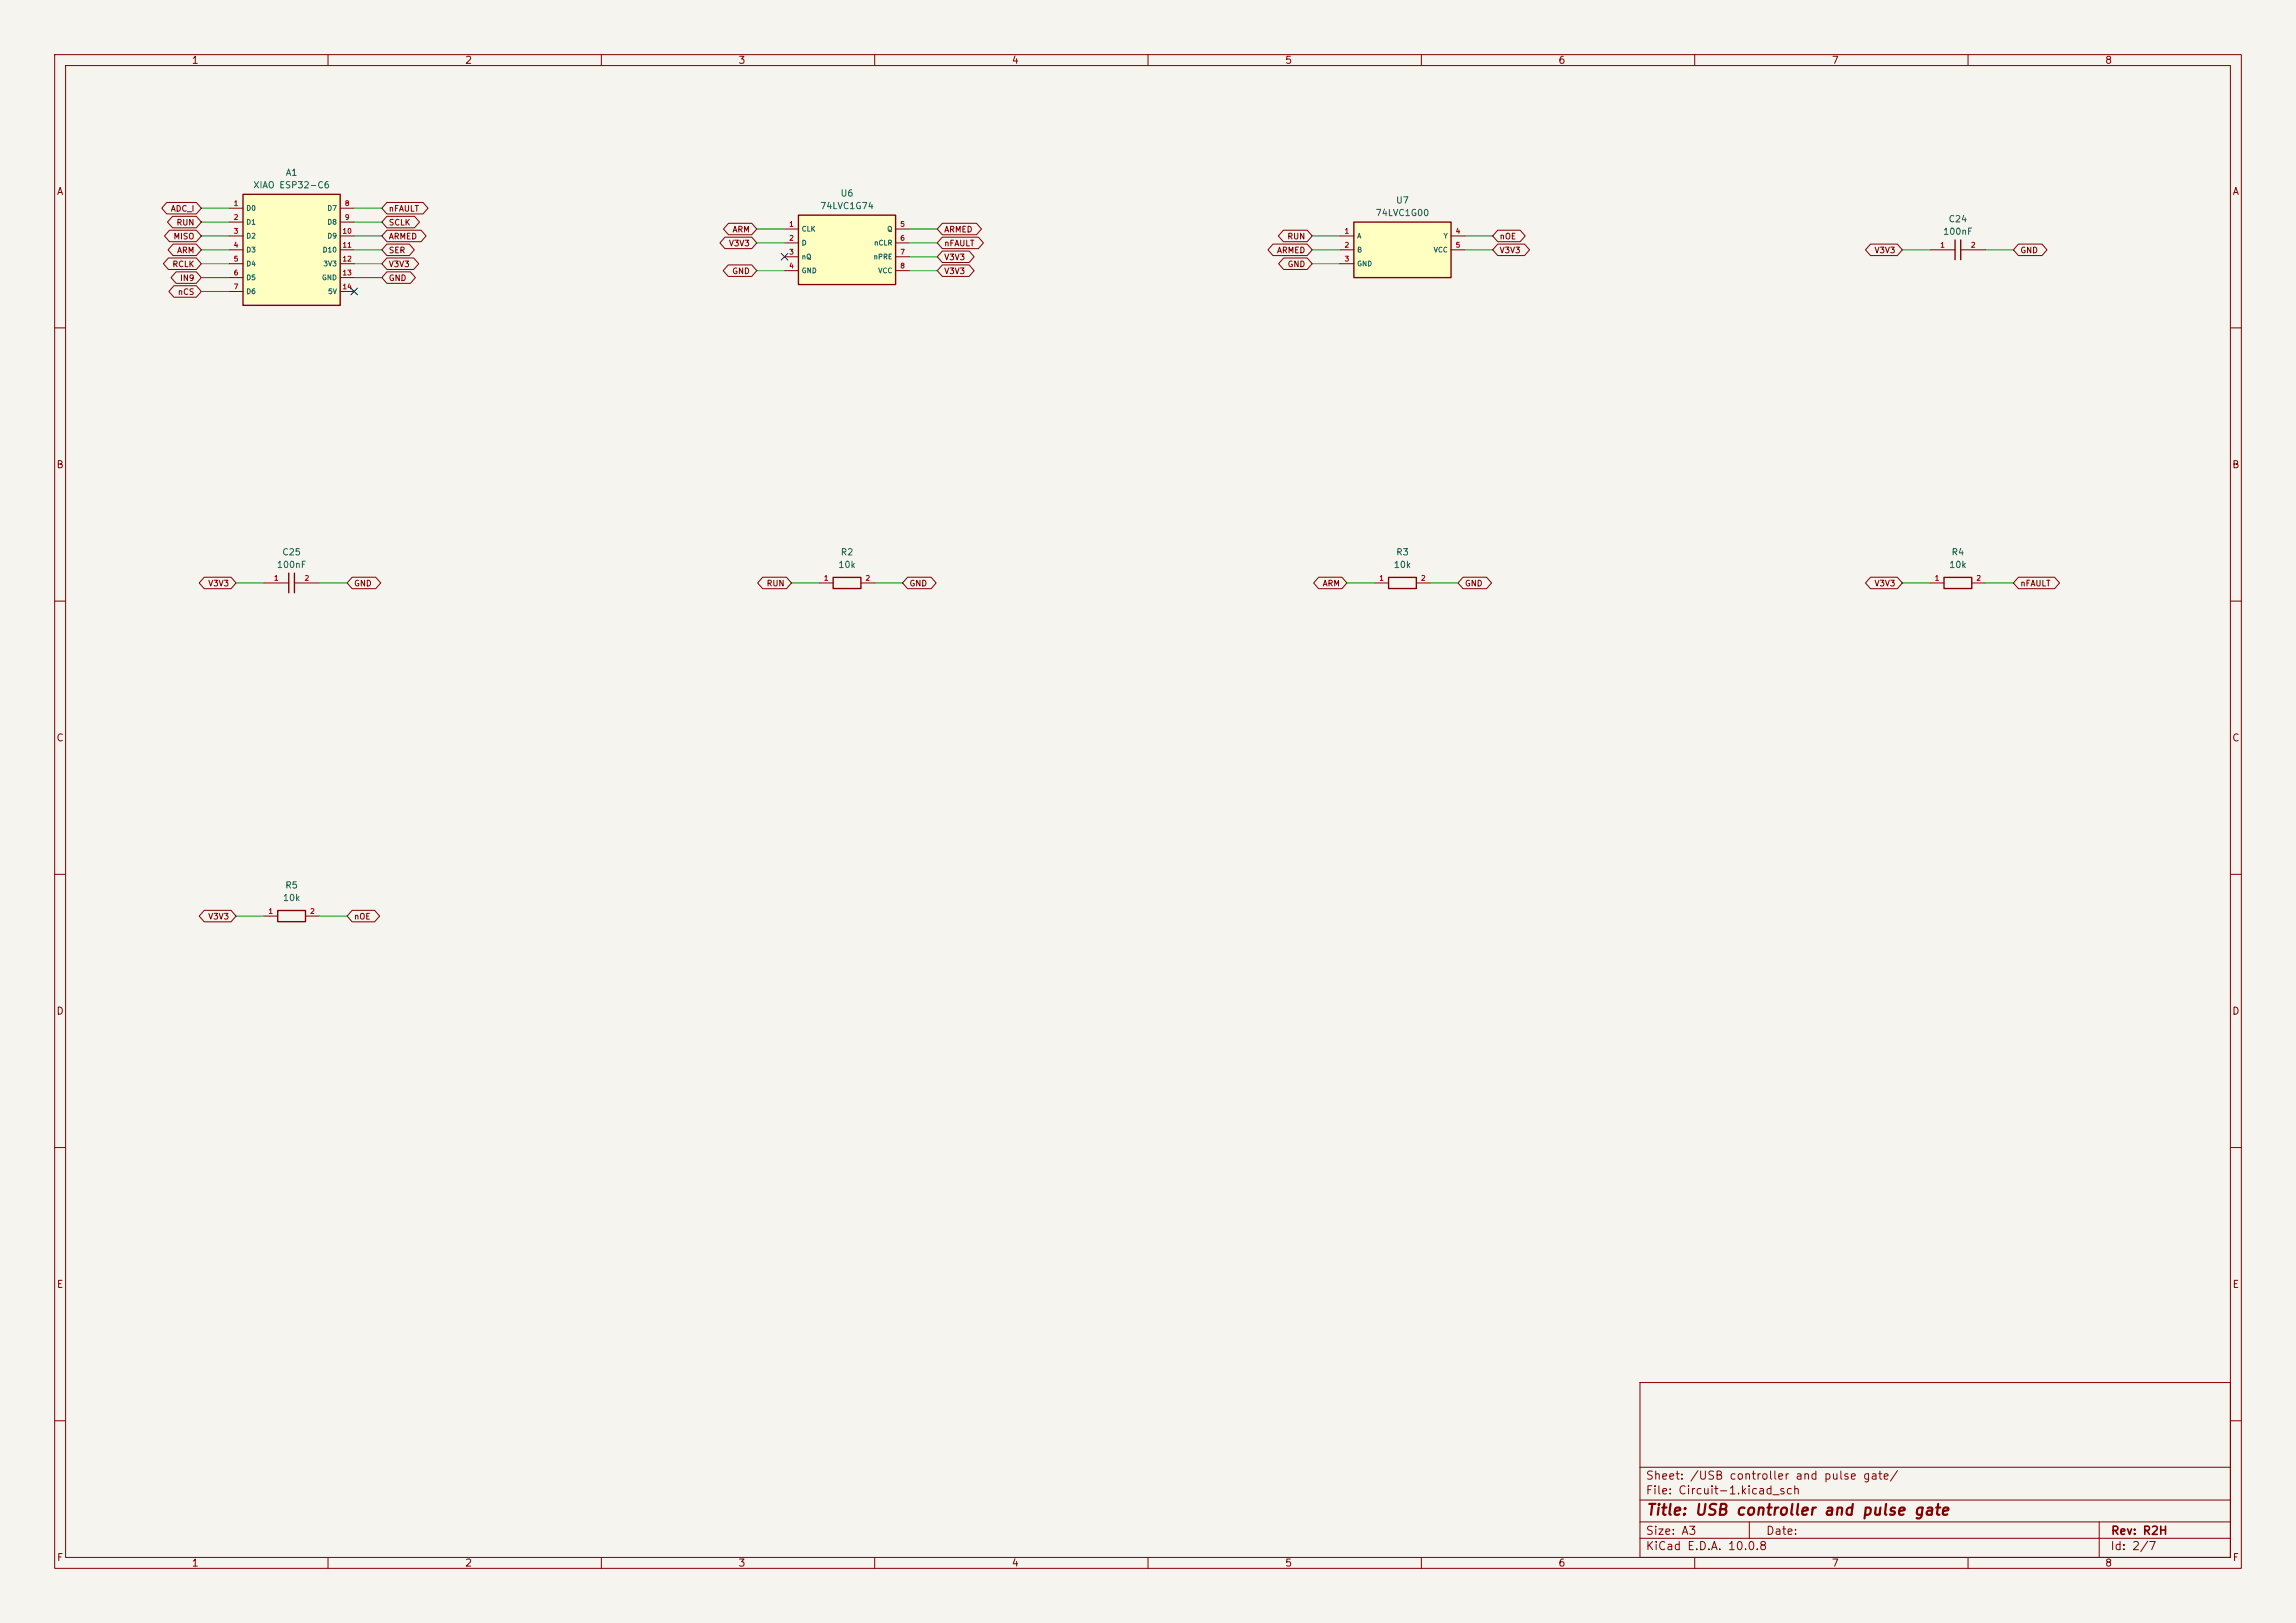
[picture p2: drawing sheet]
<svg xmlns="http://www.w3.org/2000/svg" width="420mm" height="297mm" viewBox="0 0 420 297" stroke-linecap="round" stroke-linejoin="round" font-family="sans-serif">
<defs><g id="words">
<text font-size="2" fill="#840000" x="301" y="277.8">Title: USB controller and pulse gate</text>
<g font-size="1.5" fill="#840000">
<text x="300.9" y="273.8">File: Circuit-1.kicad_sch</text>
<text x="300.9" y="271.1">Sheet: /USB controller and pulse gate/</text>
<text x="300.9" y="281.2">Size: A3</text>
<text x="322.9" y="281.2">Date:</text>
<text x="386" y="281.2">Rev: R2H</text>
<text x="300.9" y="284">KiCad E.D.A. 10.0.8</text>
<text x="385.9" y="284">Id: 2/7</text>
</g>
<g font-size="1.3" fill="#840000">
<text x="35" y="12">1</text>
<text x="85" y="12">2</text>
<text x="135" y="12">3</text>
<text x="185" y="12">4</text>
<text x="235" y="12">5</text>
<text x="285" y="12">6</text>
<text x="335" y="12">7</text>
<text x="385" y="12">8</text>
<text x="10.3" y="36">A</text>
<text x="408.3" y="36">A</text>
<text x="10.2" y="86">B</text>
<text x="408.2" y="86">B</text>
<text x="10.2" y="136">C</text>
<text x="408.2" y="136">C</text>
<text x="10.2" y="186">D</text>
<text x="408.2" y="186">D</text>
<text x="10.3" y="236">E</text>
<text x="408.3" y="236">E</text>
<text x="10.3" y="286">F</text>
<text x="35" y="287">1</text>
<text x="85" y="287">2</text>
<text x="135" y="287">3</text>
<text x="185" y="287">4</text>
<text x="235" y="287">5</text>
<text x="285" y="287">6</text>
<text x="335" y="287">7</text>
<text x="385" y="287">8</text>
<text x="408.3" y="286">F</text>
</g>
<g font-size="1.2" fill="#006464">
<text x="46.2" y="34.7">XIAO ESP32-C6</text>
<text x="52.2" y="32.4">A1</text>
<text x="149.9" y="38.5">74LVC1G74</text>
<text x="153.7" y="36.2">U6</text>
<text x="251.5" y="39.8">74LVC1G00</text>
<text x="255.3" y="37.5">U7</text>
<text x="356.3" y="40.9">C24</text>
<text x="355.3" y="43.2">100nF</text>
<text x="51.5" y="101.9">C25</text>
<text x="153.7" y="101.9">R2</text>
<text x="255.3" y="101.9">R3</text>
<text x="356.9" y="101.9">R4</text>
<text x="50.5" y="104.2">100nF</text>
<text x="153.2" y="104.2">10k</text>
<text x="254.8" y="104.2">10k</text>
<text x="356.4" y="104.2">10k</text>
<text x="51.6" y="165.2">10k</text>
<text x="52.1" y="162.9">R5</text>
</g>
<g font-size="1.1" fill="#840000">
<text x="31.1" y="39">ADC_I</text>
<text x="32.2" y="41.5">RUN</text>
<text x="71" y="39">nFAULT</text>
<text x="71" y="41.5">SCLK</text>
<text x="31.6" y="44.1">MISO</text>
<text x="32.3" y="46.6">ARM</text>
<text x="71" y="46.6">SER</text>
<text x="71" y="44.1">ARMED</text>
<text x="133.2" y="45.3">V3V3</text>
<text x="133.9" y="42.8">ARM</text>
<text x="172.6" y="42.8">ARMED</text>
<text x="172.6" y="47.9">V3V3</text>
<text x="172.6" y="45.3">nFAULT</text>
<text x="233.5" y="46.6">ARMED</text>
<text x="235.4" y="44.1">RUN</text>
<text x="274.2" y="46.6">V3V3</text>
<text x="274.2" y="44.1">nOE</text>
<text x="342.8" y="46.6">V3V3</text>
<text x="369.5" y="46.6">GND</text>
<text x="31.4" y="49.1">RCLK</text>
<text x="32.8" y="51.7">IN9</text>
<text x="71" y="51.7">GND</text>
<text x="71" y="49.1">V3V3</text>
<text x="133.8" y="50.4">GND</text>
<text x="172.6" y="50.4">V3V3</text>
<text x="235.4" y="49.1">GND</text>
<text x="32.4" y="54.2">nCS</text>
<text x="38" y="107.6">V3V3</text>
<text x="64.7" y="107.6">GND</text>
<text x="140.1" y="107.6">RUN</text>
<text x="166.3" y="107.6">GND</text>
<text x="241.8" y="107.6">ARM</text>
<text x="267.9" y="107.6">GND</text>
<text x="342.8" y="107.6">V3V3</text>
<text x="369.5" y="107.6">nFAULT</text>
<text x="38" y="168.5">V3V3</text>
<text x="64.7" y="168.5">nOE</text>
</g>
<g font-size=".9" fill="#a90000">
<text x="42.7" y="37.9">1</text>
<text x="42.7" y="40.4">2</text>
<text x="63" y="37.9">8</text>
<text x="63" y="40.4">9</text>
<text x="144.3" y="41.7">1</text>
<text x="164.6" y="41.7">5</text>
<text x="42.7" y="43">3</text>
<text x="42.7" y="45.5">4</text>
<text x="62.6" y="43">10</text>
<text x="62.6" y="45.5">11</text>
<text x="144.3" y="44.2">2</text>
<text x="144.3" y="46.8">3</text>
<text x="164.6" y="44.2">6</text>
<text x="164.6" y="46.8">7</text>
<text x="245.9" y="43">1</text>
<text x="245.9" y="45.5">2</text>
<text x="266.2" y="43">4</text>
<text x="266.2" y="45.5">5</text>
<text x="354.8" y="45.5">1</text>
<text x="360.4" y="45.5">2</text>
<text x="42.7" y="48.1">5</text>
<text x="42.7" y="50.6">6</text>
<text x="42.7" y="53.1">7</text>
<text x="62.6" y="48.1">12</text>
<text x="62.6" y="50.6">13</text>
<text x="62.6" y="53.1">14</text>
<text x="144.3" y="49.3">4</text>
<text x="164.6" y="49.3">8</text>
<text x="245.9" y="48.1">3</text>
<text x="50" y="106.5">1</text>
<text x="55.6" y="106.5">2</text>
<text x="150.6" y="106.5">1</text>
<text x="158.2" y="106.5">2</text>
<text x="252.2" y="106.5">1</text>
<text x="259.8" y="106.5">2</text>
<text x="353.8" y="106.5">1</text>
<text x="361.4" y="106.5">2</text>
<text x="49" y="167.4">1</text>
<text x="56.6" y="167.4">2</text>
</g>
<g font-size=".9" fill="#006464">
<text x="45" y="38.8">D0</text>
<text x="45" y="41.3">D1</text>
<text x="59.8" y="38.8">D7</text>
<text x="59.8" y="41.3">D8</text>
<text x="45" y="43.9">D2</text>
<text x="45" y="46.4">D3</text>
<text x="58.9" y="46.4">D10</text>
<text x="59.8" y="43.9">D9</text>
<text x="146.6" y="42.6">CLK</text>
<text x="146.6" y="45.1">D</text>
<text x="146.6" y="47.7">nQ</text>
<text x="159.7" y="47.7">nPRE</text>
<text x="159.8" y="45.1">nCLR</text>
<text x="162.2" y="42.6">Q</text>
<text x="248.2" y="43.9">A</text>
<text x="248.2" y="46.4">B</text>
<text x="262.2" y="46.4">VCC</text>
<text x="264" y="43.9">Y</text>
<text x="45" y="48.9">D4</text>
<text x="45" y="51.5">D5</text>
<text x="58.8" y="51.5">GND</text>
<text x="59.1" y="48.9">3V3</text>
<text x="146.6" y="50.2">GND</text>
<text x="160.6" y="50.2">VCC</text>
<text x="248.2" y="48.9">GND</text>
<text x="45" y="54">D6</text>
<text x="59.9" y="54">5V</text>
</g>
</g></defs>
<path d="M0 0h420v297h-420z" fill="#f5f4ef" stroke="#f5f4ef" stroke-width=".18"/>
<g fill="none" stroke="#840000" stroke-width=".18">
<path d="M10 10h400v277h-400zM12 12h396v273h-396zM60 10v2M110 10v2M160 10v2M210 10v2M260 10v2M310 10v2M360 10v2M10 60h2M408 60h2M10 110h2"/>
<path d="M408 110h2M10 160h2M408 160h2M10 210h2M408 210h2M300 253h108v32h-108zM10 260h2M300 278.5h108M300 274.5h108M300 268.5h108M320 278.5v3M384 278.5v6.5"/>
<path d="M408 260h2M60 285v2M110 285v2M160 285v2M210 285v2M260 285v2M300 281.5h108M310 285v2M360 285v2"/>
</g>
<path d="M247.6 40.6h17.8v10.2h-17.8z" fill="#ffffc2"/>
<path d="M247.6 40.6h17.8v10.2h-17.8zM357.6 43.9v3.6M358.7 43.9v3.6M152.4 105.7h5.1v2h-5.1zM355.6 105.7h5.1v2h-5.1zM50.8 166.6h5.1v2.1h-5.1z" fill="none" stroke="#840000" stroke-width=".25"/>
<g fill="none" stroke="#840000" stroke-width=".18">
<path d="M245.1 43.2h2.5M245.1 45.7h2.5M245.1 48.3h2.5M265.4 43.2h2.6M265.4 45.7h2.6M353.1 45.7h4.5M358.7 45.7h4.5M149.9 106.7h2.5M157.5 106.7h2.5M353.1 106.7h2.5M360.7 106.7h2.5M48.3 167.6h2.5"/>
<path d="M55.9 167.6h2.5"/>
</g>
<path d="M44.4 35.6h17.8v20.3h-17.8z" fill="#ffffc2"/>
<path d="M44.4 35.6h17.8v20.3h-17.8zM52.8 104.9v3.6M53.9 104.9v3.6M254 105.7h5.1v2h-5.1z" fill="none" stroke="#840000" stroke-width=".25"/>
<g fill="none" stroke="#840000" stroke-width=".18">
<path d="M41.9 38.1h2.5M62.2 38.1h2.6M41.9 40.6h2.5M41.9 43.2h2.5M41.9 45.7h2.5M41.9 48.3h2.5M41.9 50.8h2.5M41.9 53.3h2.5M62.2 40.6h2.6M62.2 43.2h2.6M62.2 45.7h2.6M62.2 48.3h2.6"/>
<path d="M62.2 50.8h2.6M62.2 53.3h2.6M48.3 106.7h4.5M53.9 106.7h4.5M251.5 106.7h2.5M259.1 106.7h2.5"/>
</g>
<path d="M146 39.4h17.8v12.7h-17.8z" fill="#ffffc2"/>
<path d="M146 39.4h17.8v12.7h-17.8z" fill="none" stroke="#840000" stroke-width=".25"/>
<g fill="none" stroke="#840000" stroke-width=".18">
<path d="M30.5 37h5.4l.9 1.1-.9 1.1h-5.4l-.9-1.1zM31.6 39.6h4.3l.9 1-.9 1.1h-4.3l-1-1.1zM70.8 37h6.6l.9 1.1-.9 1.1h-6.6l-1-1.1zM70.8 39.6h5l.9 1-.9 1.1h-5l-1-1.1zM30.8 47.2h5.1l.9 1.1-.9 1h-5.1l-.9-1zM31 42.1h4.9l.9 1.1-.9 1h-4.9l-.9-1zM31.7 44.7h4.2l.9 1-.9 1.1h-4.2l-1-1.1zM31.8 52.3h4.1l.9 1-.9 1.1h-4.1l-.9-1.1zM32.2 49.7h3.7l.9 1.1-.9 1.1h-3.7l-.9-1.1zM70.8 49.7h4.3l.9 1.1-.9 1.1h-4.3l-1-1.1zM70.8 44.7h4.1l.9 1-.9 1.1h-4.1l-1-1.1zM70.8 47.2h4.9l.9 1.1-.9 1h-4.9l-1-1z"/>
<path d="M70.8 42.1h6.2l.9 1.1-.9 1h-6.2l-1-1zM132.6 43.4h4.9l.9 1.1-.9 1h-4.9l-.9-1zM133.2 48.5h4.3l.9 1-.9 1.1h-4.3l-.9-1.1zM133.3 40.9h4.2l.9 1-.9 1.1h-4.2l-1-1.1zM143.5 41.9h2.5M143.5 44.5h2.5M143.5 47h2.5M143.5 49.5h2.5M163.8 41.9h2.6M163.8 44.5h2.6M163.8 47h2.6M163.8 49.5h2.6"/>
<path d="M172.4 40.9h6.2l.9 1-.9 1.1h-6.2l-1-1.1zM172.4 48.5h4.9l.9 1-.9 1.1h-4.9l-1-1.1zM172.4 45.9h4.9l.9 1.1-.9 1h-4.9l-1-1zM172.4 43.4h6.6l.9 1.1-.9 1h-6.6l-1-1zM232.9 44.7h6.2l.9 1-.9 1.1h-6.2l-1-1.1zM234.8 42.1h4.3l.9 1.1-.9 1h-4.3l-1-1zM234.8 47.2h4.3l.9 1.1-.9 1h-4.3l-.9-1zM274 44.7h4.9l.9 1-.9 1.1h-4.9l-1-1.1zM274 42.1h4.1l.9 1.1-.9 1h-4.1l-1-1zM342.2 44.7h4.9l.9 1-.9 1.1h-4.9l-1-1.1zM369.2 44.7h4.3l.9 1-.9 1.1h-4.3l-.9-1.1zM37.4 105.6h4.9l.9 1.1-.9 1h-4.9l-1-1z"/>
<path d="M64.4 105.6h4.3l.9 1.1-.9 1h-4.3l-.9-1zM139.5 105.6h4.4l.9 1.1-.9 1h-4.4l-.9-1zM166 105.6h4.3l.9 1.1-.9 1h-4.3l-.9-1zM241.2 105.6h4.3l.9 1.1-.9 1h-4.3l-.9-1zM267.6 105.6h4.3l.9 1.1-.9 1h-4.3l-.9-1zM342.2 105.6h4.9l.9 1.1-.9 1h-4.9l-1-1zM369.2 105.6h6.6l.9 1.1-.9 1h-6.6l-.9-1zM37.4 166.6h4.9l.9 1-.9 1.1h-4.9l-1-1.1zM64.4 166.6h4.1l.9 1-.9 1.1h-4.1l-.9-1.1z"/>
</g>
<g fill="none" stroke="#009600" stroke-width=".18">
<path d="M36.8 38.1h5.1M64.8 38.1h5M36.8 45.7h5.1M36.8 40.6h5.1M36.8 43.2h5.1M36.8 48.3h5.1M36.8 50.8h5.1M36.8 53.3h5.1M64.8 45.7h5M64.8 40.6h5M64.8 43.2h5M64.8 48.3h5"/>
<path d="M64.8 50.8h5M138.4 49.5h5.1M138.4 44.5h5.1M138.4 41.9h5.1M166.4 49.5h5M166.4 44.5h5M166.4 41.9h5M166.4 47h5M240 45.7h5.1M240 43.2h5.1M240 48.3h5.1M268 45.7h5"/>
<path d="M268 43.2h5M348 45.7h5.1M363.2 45.7h5.1M43.2 106.7h5.1M58.4 106.7h5.1M144.8 106.7h5.1M160 106.7h5.1M246.4 106.7h5.1M261.6 106.7h5.1M348 106.7h5.1M363.2 106.7h5.1M43.2 167.6h5.1"/>
<path d="M58.4 167.6h5.1"/>
</g>
<path d="M64.2 52.7l1.2 1.2M65.4 52.7l-1.2 1.2M142.9 46.4l1.2 1.2M144.1 46.4l-1.2 1.2" fill="none" stroke="#000084" stroke-width=".18"/>
<use href="#words"/>
</svg>
